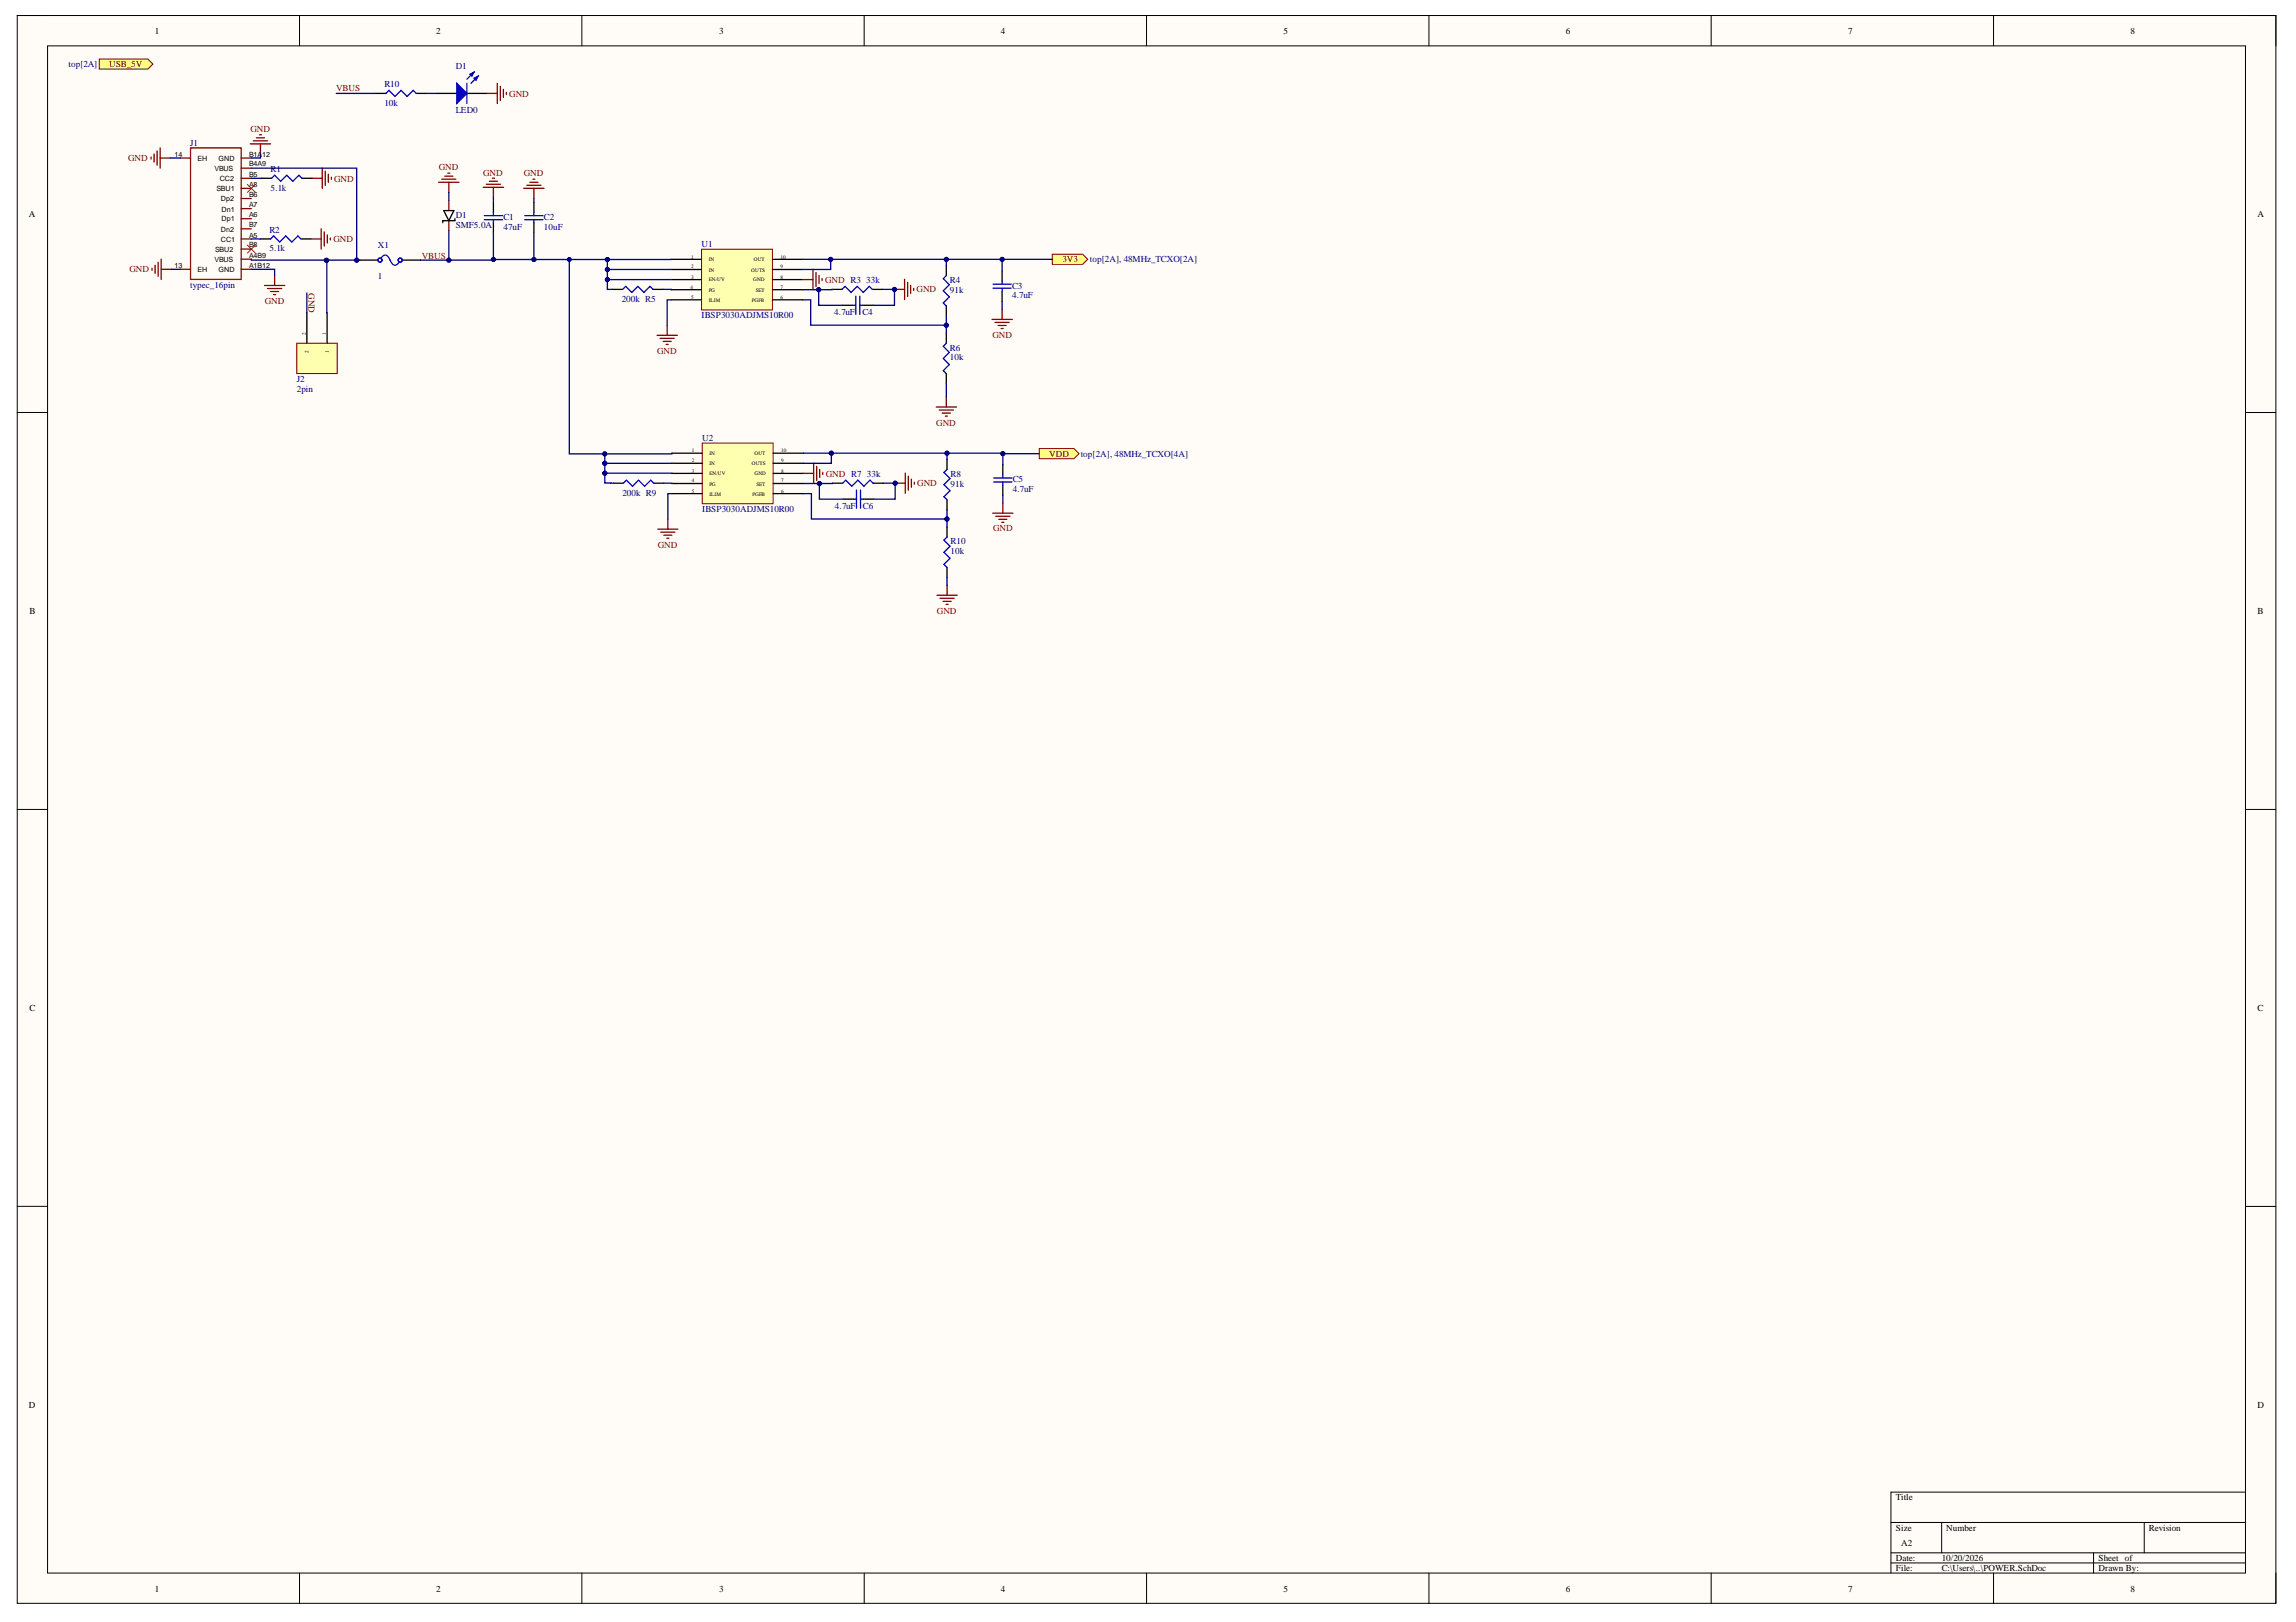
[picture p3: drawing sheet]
<svg xmlns="http://www.w3.org/2000/svg" width="297mm" height="210mm" viewBox="0 0 297 210" stroke-linecap="round" stroke-linejoin="round" font-family="sans-serif">
<defs><g id="words">
<g font-size="1.2">
<text x="20" y="4.4">1</text>
<text x="56.4" y="4.4">2</text>
<text x="93" y="4.4">3</text>
<text x="129.5" y="4.4">4</text>
<text x="166" y="4.4">5</text>
<text x="202.6" y="4.4">6</text>
<text x="239.1" y="4.4">7</text>
<text x="275.6" y="4.4">8</text>
<text x="3.7" y="28.1">A</text>
<text x="292.1" y="28.1">A</text>
<text x="3.8" y="79.5">B</text>
<text x="292.1" y="79.5">B</text>
<text x="3.8" y="130.9">C</text>
<text x="292.1" y="130.9">C</text>
<text x="3.7" y="182.2">D</text>
<text x="292.1" y="182.2">D</text>
<text x="245.3" y="194.1">Title</text>
<text x="245.3" y="198.1">Size</text>
<text x="245.3" y="202">Date:</text>
<text x="245.3" y="203.3">File:</text>
<text x="246" y="200.1">A2</text>
<text x="251.2" y="202">10/20/2026</text>
<text x="251.2" y="203.3">C:\Users\..\POWER.SchDoc</text>
<text x="251.8" y="198.1">Number</text>
<text x="271.5" y="202">Sheet of</text>
<text x="271.5" y="203.3">Drawn By:</text>
<text x="278" y="198.1">Revision</text>
<text x="20" y="206">1</text>
<text x="56.4" y="206">2</text>
<text x="93" y="206">3</text>
<text x="129.5" y="206">4</text>
<text x="166" y="206">5</text>
<text x="202.6" y="206">6</text>
<text x="239.1" y="206">7</text>
<text x="275.6" y="206">8</text>
</g>
<g font-size="1.2" fill="#000080">
<text x="8.9" y="8.7">top[2A]</text>
<text x="49.7" y="11.3">R10</text>
<text x="59" y="9">D1</text>
<text x="49.7" y="13.7">10k</text>
<text x="59" y="14.6">LED0</text>
<text x="24.6" y="18.9">J1</text>
<text x="35" y="22.3">R1</text>
<text x="35" y="24.7">5.1k</text>
<text x="59" y="28.2">D1</text>
<text x="59" y="29.5">SMF5.0A</text>
<text x="65.1" y="28.5">C1</text>
<text x="65.1" y="29.7">47uF</text>
<text x="70.4" y="28.5">C2</text>
<text x="70.4" y="29.7">10uF</text>
<text x="34.8" y="32.5">5.1k</text>
<text x="34.8" y="30.2">R2</text>
<text x="48.9" y="32.1">X1</text>
<text x="90.8" y="32">U1</text>
<text x="141" y="34">top[2A], 48MHz_TCXO[2A]</text>
<text x="24.6" y="37.3">typec_16pin</text>
<text x="48.9" y="36.1">1</text>
<text x="80.4" y="39">200k R5</text>
<text x="90.8" y="41.1">IBSP3030ADJMS10R00</text>
<text x="107.9" y="40.8">4.7uF</text>
<text x="111.6" y="40.8">C4</text>
<text x="112.1" y="36.7">33k</text>
<text x="122.9" y="37.9">91k</text>
<text x="122.9" y="36.6">R4</text>
<text x="130.9" y="37.3">C3</text>
<text x="130.9" y="38.6">4.7uF</text>
<text x="122.9" y="46.6">10k</text>
<text x="122.9" y="45.4">R6</text>
<text x="38.4" y="49.4">J2</text>
<text x="38.4" y="50.7">2pin</text>
<text x="90.8" y="57.1">U2</text>
<text x="139.8" y="59.1">top[2A], 48MHz_TCXO[4A]</text>
<text x="80.5" y="64.1">200k R9</text>
<text x="108" y="65.9">4.7uF</text>
<text x="111.6" y="65.9">C6</text>
<text x="112.2" y="61.8">33k</text>
<text x="123" y="63">91k</text>
<text x="123" y="61.7">R8</text>
<text x="131" y="62.4">C5</text>
<text x="131" y="63.7">4.7uF</text>
<text x="90.8" y="66.2">IBSP3030ADJMS10R00</text>
<text x="123" y="71.7">10k</text>
<text x="123" y="70.5">R10</text>
</g>
<g font-size="1.2" fill="#800000">
<text x="14.1" y="8.7">USB_5V</text>
<text x="43.5" y="11.8">VBUS</text>
<text x="32.4" y="17.1">GND</text>
<text x="65.9" y="12.5">GND</text>
<text x="16.6" y="20.9">GND</text>
<text x="43.2" y="23.5">GND</text>
<text x="56.8" y="22.1">GND</text>
<text x="62.5" y="22.7">GND</text>
<text x="67.7" y="22.8">GND</text>
<text x="16.7" y="35.2">GND</text>
<text x="43.1" y="31.3">GND</text>
<text x="54.6" y="33.5">VBUS</text>
<text x="137.4" y="34">3V3</text>
<text x="34.3" y="39.3">GND</text>
<text x="39.9" y="37.9" transform="rotate(90 39.9 37.9)">GND</text>
<text x="106.7" y="36.6">GND R3</text>
<text x="118.6" y="37.8">GND</text>
<text x="85" y="45.8">GND</text>
<text x="128.4" y="43.7">GND</text>
<text x="121.1" y="55.1">GND</text>
<text x="135.8" y="59.1">VDD</text>
<text x="106.8" y="61.7">GND R7</text>
<text x="118.7" y="62.9">GND</text>
<text x="85.1" y="70.9">GND</text>
<text x="128.5" y="68.8">GND</text>
<text x="121.2" y="79.4">GND</text>
</g>
<g font-size=".9">
<text x="22.6" y="20.3">14</text>
<text x="25.5" y="20.8">EH</text>
<text x="27.7" y="22.1">VBUS</text>
<text x="28.3" y="20.8">GND</text>
<text x="28.4" y="23.4">CC2</text>
<text x="32.2" y="22.9">B5</text>
<text x="32.2" y="21.5">B4A9</text>
<text x="32.2" y="20.3">B1A12</text>
<text x="28" y="24.8">SBU1</text>
<text x="28.6" y="30">Dn2</text>
<text x="28.6" y="26">Dp2</text>
<text x="28.7" y="28.6">Dp1</text>
<text x="28.7" y="27.4">Dn1</text>
<text x="32.2" y="29.4">B7</text>
<text x="32.2" y="28.1">A6</text>
<text x="32.2" y="26.8">A7</text>
<text x="32.2" y="25.5">B6</text>
<text x="32.2" y="24.2">A8</text>
<text x="22.6" y="34.6">13</text>
<text x="25.5" y="35.2">EH</text>
<text x="27.7" y="33.9">VBUS</text>
<text x="27.8" y="32.6">SBU2</text>
<text x="28.3" y="35.2">GND</text>
<text x="28.6" y="31.3">CC1</text>
<text x="32.2" y="34.6">A1B12</text>
<text x="32.2" y="33.4">A4B9</text>
<text x="32.2" y="32">B8</text>
<text x="32.2" y="30.8">A5</text>
</g>
<g font-size=".7">
<text x="89.4" y="33.5">1</text>
<text x="89.4" y="34.7">2</text>
<text x="91.7" y="33.8">IN</text>
<text x="91.7" y="35.1">IN</text>
<text x="97.2" y="35.1">OUTS</text>
<text x="97.5" y="33.8">OUT</text>
<text x="101" y="34.7">9</text>
<text x="101" y="33.5">10</text>
<text x="89.3" y="37.3">4</text>
<text x="89.4" y="36.1">3</text>
<text x="89.4" y="38.7">5</text>
<text x="91.7" y="36.4">EN/UV</text>
<text x="91.7" y="37.8">PG</text>
<text x="91.7" y="39">ILIM</text>
<text x="97.3" y="39">PGFB</text>
<text x="97.4" y="36.4">GND</text>
<text x="97.8" y="37.8">SET</text>
<text x="101" y="38.7">6</text>
<text x="101" y="37.3">7</text>
<text x="101" y="36.1">8</text>
<text x="39.6" y="43.3" transform="rotate(-90 39.6 43.3)">2</text>
<text x="39.9" y="45.6" transform="rotate(-90 39.9 45.6)">2</text>
<text x="42.2" y="43.3" transform="rotate(-90 42.2 43.3)">1</text>
<text x="42.5" y="45.6" transform="rotate(-90 42.5 45.6)">1</text>
<text x="89.5" y="58.5">1</text>
<text x="89.5" y="59.8">2</text>
<text x="91.8" y="58.9">IN</text>
<text x="97.6" y="58.9">OUT</text>
<text x="101.1" y="59.8">9</text>
<text x="101.1" y="58.5">10</text>
<text x="89.5" y="61.2">3</text>
<text x="89.5" y="62.4">4</text>
<text x="89.5" y="63.8">5</text>
<text x="91.8" y="60.2">IN</text>
<text x="91.8" y="61.5">EN/UV</text>
<text x="91.8" y="62.9">PG</text>
<text x="91.8" y="64.1">ILIM</text>
<text x="97.3" y="60.2">OUTS</text>
<text x="97.4" y="64.1">PGFB</text>
<text x="97.6" y="61.5">GND</text>
<text x="97.9" y="62.9">SET</text>
<text x="101.1" y="63.8">6</text>
<text x="101.1" y="62.4">7</text>
<text x="101.1" y="61.2">8</text>
</g>
</g></defs>
<path d="M2.2 2h292.2v205.5h-292.2z" fill-rule="evenodd" fill="#fffcf8"/>
<path d="M2.2 2h292.2v205.5h-292.2z" fill="none" stroke="#000" stroke-width=".13"/>
<path d="M6.2 5.9h284.3v197.7h-284.3z" fill-rule="evenodd" fill="#fffcf8"/>
<g fill="none" stroke="#000" stroke-width=".13">
<path d="M2.2 2h4M6.2 5.9h284.3v197.7h-284.3zM38.7 2v3.9M75.3 2v3.9M111.8 2v3.9M148.3 2v3.9M184.9 2v3.9M221.4 2v3.9M257.9 2v3.9M290.5 2h3.9v3.9M2.2 53.4h4M290.5 53.4h3.9"/>
<path d="M2.2 104.7h4M290.5 104.7h3.9M2.2 156.1h4M290.5 156.1h3.9M244.6 197h45.9M251.2 197v4M277.4 197v4M290.5 193.1h-45.9v10.5M38.7 203.6v3.9M75.3 203.6v3.9M111.8 203.6v3.9M148.3 203.6v3.9"/>
<path d="M184.9 203.6v3.9M221.4 203.6v3.9M244.6 201h45.9M244.6 202.3h45.9M257.9 203.6v3.9M270.8 201v2.6M294.4 203.6v3.9"/>
</g>
<path d="M90.8 32.3h9.1v7.8h-9.1z" fill-rule="evenodd" fill="#ffffb0"/>
<path d="M90.8 32.3h9.1v7.8h-9.1z" fill="none" stroke="#800000" stroke-width=".13"/>
<g fill="none" stroke="#000" stroke-width=".17">
<path d="M33.7 30.9h1.3M33.8 23.1h1.3M38.9 30.9h1.3M39.1 23.1h1.3M46.5 33.7h2.4M52 33.7h2.4M57.4 27.3h1.3l-.6 1.3zM58.9 28.3v.3h-1.6v.2M63.8 26.2v1.3M63.8 28.8v1.3M69.1 26.2v1.3M69.1 28.8v1.3"/>
<path d="M79.2 37.4h1.4M84.5 37.4h1.3M86.8 33.6h4M86.8 34.9h4M86.8 36.2h4M86.8 37.5h4M86.8 38.8h4M99.9 33.6h4M99.9 34.9h4M99.9 36.2h4M99.9 37.5h4M99.9 38.8h4"/>
<path d="M107.6 37.4h1.3M109 39.5h1.3M111.6 39.5h1.3M112.9 37.4h1.3"/>
</g>
<g fill="none" stroke="#00f" stroke-width=".17">
<path d="M35 30.9l.4-.4 .8 .8 .8-.8 .8 .8 .7-.8 .4 .4M35.1 23.1l.4-.4 .8 .8 .8-.8 .8 .8 .8-.8 .4 .4M49.3 33.4a.6 .6 0 0 1 .6-.4 .6 .6 0 0 1 .5 .6l.2 .3a.55 .55 0 0 0 .5 .4 .55 .55 0 0 0 .5-.4M62.7 28.4h2.3M62.7 27.9h2.3M63.8 27.5v.4M63.8 28.4v.4M67.9 28.4h2.3M67.9 27.9h2.3M69.1 27.5v.4M69.1 28.4v.4M80.6 37.4l.3-.3 .8 .7 .8-.7 .8 .7 .8-.7 .4 .3"/>
<path d="M108.9 37.4l.4-.3 .8 .7 .8-.7 .8 .7 .8-.7 .4 .3M110.3 39.5h.4M110.7 38.3v2.4M111.2 39.5h.4M111.2 38.3v2.4"/>
<circle cx="49.2" cy="33.7" r=".26"/>
<circle cx="51.8" cy="33.7" r=".26"/>
</g>
<g fill="none" stroke="#800000" stroke-width=".17">
<path d="M19.9 19.9v1.1M20.3 19.5v1.9M20.7 19.1v2.7M32.4 18.6h2.6M32.8 18.2h1.8M33.2 17.8h1M33.6 17.4h.2M33.7 18.6v1.3M19.5 20.3v.3M19.7 34.7v.3M20.1 34.3v1.1M20.5 33.9v1.9"/>
<path d="M20.7 20.5h1.3M20.9 33.5v2.7M20.9 34.9h1.3M34.2 36.9h2.6M34.6 37.3h1.8M35 37.7h1.1M35.4 38.1h.3M35.5 35.6v1.3M40.2 30.9h1.4M40.4 23.1h1.3M41.6 29.6v2.6M41.7 21.8v2.6"/>
<path d="M41.9 30v1.8M42.1 22.2v1.8M42.3 30.4v1M42.5 22.5v1.1M42.7 30.8v.3M42.9 22.9v.3M56.8 23.6h2.6M57.2 23.2h1.8M57.5 22.8h1.1M57.9 22.4h.3M58.1 23.6v1.3M62.5 24.2h2.6"/>
<path d="M62.9 23.8h1.8M63.3 23.5h1.1M63.7 23.1h.3M63.8 24.2v1.3M67.8 24.4h2.6M68.2 24h1.8M68.5 23.6h1.1M68.9 23.2h.3M69.1 24.4v1.3M115.7 37.4h1.3M117 36.1v2.7M117.4 36.5v1.9"/>
<path d="M117.8 36.9v1.1M118.2 37.3v.3M85 43.4h2.6M85.4 43.8h1.8M85.8 44.2h1M86.2 44.6h.2M86.3 42.1v1.3"/>
</g>
<g fill="none" stroke="#800" stroke-width=".17">
<path d="M23.3 34.9h1.4M23.3 20.5h1.4M31.2 34.9h1.3M31.2 33.5h1.3M31.2 32.2h1.3M31.2 30.9h1.3M31.2 29.6h1.3M31.2 28.3h1.3M31.2 27h1.3M31.2 25.7h1.3M31.2 24.4h1.3M31.2 23.1h1.3"/>
<path d="M31.2 21.8h1.3M31.2 20.5h1.3M58.1 25.9v1.4M58.1 28.6v1.3"/>
</g>
<path d="M24.7 19.1h6.5v17.1h-6.5z" fill="none" stroke="#a00000" stroke-width=".17"/>
<path d="M32 31.7l1 1.1M32 23.9l1 1M33 31.7l-1 1.1M33 23.9l-1 1" fill="none" stroke="#f00" stroke-width=".13"/>
<circle cx="115.7" cy="37.5" r=".26" fill="#000080"/>
<circle cx="115.7" cy="37.5" r=".26" fill="none" stroke="#000080" stroke-width=".13"/>
<g fill="none" stroke="#800000" stroke-width=".17">
<path d="M103.9 36.2h1.3M105.2 34.9v2.6M105.6 35.3v1.8M106 35.7v1M106.4 36v.3M121.1 52.7h2.6M121.5 53.1h1.8M121.9 53.5h1M122.3 53.8h.3M122.4 51.4v1.3M128.3 41.3h2.7M128.7 41.7h1.9"/>
<path d="M129.1 42.1h1.1M129.5 42.5h.3M129.6 40v1.3"/>
</g>
<path d="M122.4 34.4v1.3M122.4 39.6v1.3M129.6 35.1v1.3M129.6 37.7v1.3M122.4 43.1v1.3M122.4 48.4v1.3" fill="none" stroke="#000" stroke-width=".17"/>
<path d="M122.4 35.7l-.4 .4 .8 .7-.8 .8 .8 .8-.8 .8 .4 .4M128.5 37.3h2.3M128.5 36.8h2.3M129.6 36.4v.4M129.6 37.3v.4M122.4 44.4l-.4 .4 .8 .8-.8 .8 .8 .8-.8 .8 .4 .4" fill="none" stroke="#00f" stroke-width=".17"/>
<path d="M90.9 57.3h9.1v7.9h-9.1z" fill-rule="evenodd" fill="#ffffb0"/>
<path d="M90.9 57.3h9.1v7.9h-9.1z" fill="none" stroke="#800000" stroke-width=".13"/>
<g fill="none" stroke="#000" stroke-width=".17">
<path d="M86.9 58.6h4M86.9 60h4M100 58.6h4M100 60h4M79.3 62.5h1.3M84.6 62.5h1.3M86.9 61.3h4M86.9 62.6h4M86.9 63.9h4M100 61.3h4M100 62.6h4M100 63.9h4"/>
<path d="M107.7 62.5h1.3M109.1 64.6h1.3M111.7 64.6h1.3M113 62.5h1.3"/>
</g>
<path d="M80.6 62.5l.4-.4 .8 .8 .8-.8 .8 .8 .8-.8 .4 .4M109 62.5l.4-.4 .8 .8 .8-.8 .8 .8 .8-.8 .4 .4M110.4 64.6h.4M110.8 63.4v2.4M111.3 64.6h.4M111.3 63.4v2.4" fill="none" stroke="#00f" stroke-width=".17"/>
<path d="M85.1 68.5h2.6M85.5 68.9h1.8M85.9 69.3h1M86.3 69.7h.2M86.4 67.2v1.3M115.8 62.5h1.3M117.1 61.2v2.6M117.5 61.6v1.8M117.9 62v1.1M118.3 62.4v.3" fill="none" stroke="#800000" stroke-width=".17"/>
<circle cx="115.8" cy="62.5" r=".26" fill="#000080"/>
<circle cx="115.8" cy="62.5" r=".26" fill="none" stroke="#000080" stroke-width=".13"/>
<g fill="none" stroke="#800000" stroke-width=".17">
<path d="M105.3 60v2.6M104 61.3h1.3M105.7 60.3v1.9M106 60.7v1.1M106.4 61.1v.3M121.2 77h2.6M121.6 77.4h1.8M122 77.8h1.1M122.4 78.2h.3M122.5 75.7v1.3M128.4 66.4h2.6M128.8 66.8h1.9"/>
<path d="M129.2 67.2h1.1M129.6 67.6h.3M129.7 65.1v1.3"/>
</g>
<path d="M122.5 59.4v1.3M122.5 64.7v1.3M122.5 68.2v1.3M122.5 73.4v1.3M129.7 60.1v1.4M129.7 62.8v1.3" fill="none" stroke="#000" stroke-width=".17"/>
<path d="M122.5 69.5l-.4 .4 .8 .8-.8 .8 .8 .8-.8 .7 .4 .4M122.5 60.7l-.4 .4 .8 .8-.8 .8 .8 .8-.8 .8 .4 .4M128.6 62.4h2.3M128.6 61.9h2.3M129.7 61.5v.4M129.7 62.4v.4" fill="none" stroke="#00f" stroke-width=".17"/>
<path d="M136.1 32.9h4l.6 .7-.6 .6h-4z" fill-rule="evenodd" fill="#ffff80"/>
<path d="M136.1 32.9h4l.6 .7-.6 .6h-4z" fill="none" stroke="#800000" stroke-width=".13"/>
<path d="M134.5 58.1h4.4l.7 .6-.7 .7h-4.4z" fill-rule="evenodd" fill="#ffff80"/>
<path d="M134.5 58.1h4.4l.7 .6-.7 .7h-4.4z" fill="none" stroke="#800000" stroke-width=".13"/>
<path d="M38.4 44.4h5.2v3.9h-5.2z" fill-rule="evenodd" fill="#ffffb0"/>
<path d="M38.4 44.4h5.2v3.9h-5.2z" fill="none" stroke="#800000" stroke-width=".13"/>
<path d="M39.7 40.5v3.9M42.3 40.5v3.9" fill="none" stroke="#000" stroke-width=".17"/>
<path d="M12.8 7.6h6.3l.7 .7-.7 .6h-6.3z" fill-rule="evenodd" fill="#ffff80"/>
<path d="M12.8 7.6h6.3l.7 .7-.7 .6h-6.3z" fill="none" stroke="#800000" stroke-width=".13"/>
<path d="M56.5 12.1h2.6M60.4 12.1h2.6" fill="none" stroke="#000" stroke-width=".17"/>
<path d="M59.1 10.8l1.3 1.3-1.3 1.3z" fill="#00f"/>
<path d="M59.1 10.8l1.3 1.3-1.3 1.3zM61.3 9.3l-.9 1M61.8 9.9l-.9 .9" fill="none" stroke="#00f" stroke-width=".17"/>
<path d="M61.3 10.1l.5-.2-.2 .5z" fill="#00f"/>
<path d="M61.3 10.1l.5-.2-.2 .5z" fill="none" stroke="#00f" stroke-width=".17"/>
<path d="M60.8 9.6l.5-.3-.2 .6z" fill="#00f"/>
<path d="M49.9 12.1l.4-.4 .8 .8 .8-.8 .8 .8 .8-.8 .4 .4M60.4 10.8v2.6M60.8 9.6l.5-.3-.2 .6z" fill="none" stroke="#00f" stroke-width=".17"/>
<path d="M48.6 12.1h1.3M53.9 12.1h1.3" fill="none" stroke="#000" stroke-width=".17"/>
<path d="M63 12.1h1.3M64.3 10.8v2.6M64.7 11.2v1.8M65.1 11.6v1M65.5 12v.2" fill="none" stroke="#800000" stroke-width=".17"/>
<path d="M33.7 19.9v.6h-1.2M22 20.5h1.3M22.2 34.9h1.1M32.5 34.9h3v.7M32.5 30.9h1.2M32.5 23.1h1.3M58.1 24.9v1M63.8 25.5v.7M69.1 25.7v.5M69.1 30.1v3.5" fill="none" stroke="#000080" stroke-width=".17"/>
<circle cx="69.1" cy="33.6" r=".26" fill="#000080"/>
<circle cx="69.1" cy="33.6" r=".26" fill="none" stroke="#000080" stroke-width=".13"/>
<path d="M58.1 29.9v3.8" fill="none" stroke="#000080" stroke-width=".17"/>
<circle cx="58.1" cy="33.7" r=".26" fill="#000080"/>
<circle cx="58.1" cy="33.7" r=".26" fill="none" stroke="#000080" stroke-width=".13"/>
<path d="M32.5 33.5v.2h14" fill="none" stroke="#000080" stroke-width=".17"/>
<circle cx="46.1" cy="33.7" r=".26" fill="#000080"/>
<circle cx="46.1" cy="33.7" r=".26" fill="none" stroke="#000080" stroke-width=".13"/>
<path d="M32.5 21.8h13.6v11.9" fill="none" stroke="#000080" stroke-width=".17"/>
<circle cx="46.1" cy="33.7" r=".26" fill="#000080"/>
<circle cx="46.1" cy="33.7" r=".26" fill="none" stroke="#000080" stroke-width=".13"/>
<path d="M86.8 33.6h-13.4" fill="none" stroke="#000080" stroke-width=".17"/>
<circle cx="78.6" cy="33.6" r=".26" fill="#000080"/>
<circle cx="78.6" cy="33.6" r=".26" fill="none" stroke="#000080" stroke-width=".13"/>
<path d="M78.6 33.6v1.3h8.2" fill="none" stroke="#000080" stroke-width=".17"/>
<circle cx="78.6" cy="34.9" r=".26" fill="#000080"/>
<circle cx="78.6" cy="34.9" r=".26" fill="none" stroke="#000080" stroke-width=".13"/>
<circle cx="78.6" cy="33.6" r=".26" fill="#000080"/>
<circle cx="78.6" cy="33.6" r=".26" fill="none" stroke="#000080" stroke-width=".13"/>
<path d="M86.8 38.8h-.5v3.3M114.2 37.4h1.5v2.1h-2.8" fill="none" stroke="#000080" stroke-width=".17"/>
<circle cx="115.7" cy="37.5" r=".26" fill="#000080"/>
<circle cx="115.7" cy="37.5" r=".26" fill="none" stroke="#000080" stroke-width=".13"/>
<path d="M107.6 37.4l-3.7 .1" fill="none" stroke="#000080" stroke-width=".17"/>
<circle cx="105.9" cy="37.5" r=".26" fill="#000080"/>
<circle cx="105.9" cy="37.5" r=".26" fill="none" stroke="#000080" stroke-width=".13"/>
<path d="M105.9 37.5v2h3.1" fill="none" stroke="#000080" stroke-width=".17"/>
<circle cx="105.9" cy="37.5" r=".26" fill="#000080"/>
<circle cx="105.9" cy="37.5" r=".26" fill="none" stroke="#000080" stroke-width=".13"/>
<path d="M103.9 33.6h3.6v1.3h-3.6" fill="none" stroke="#000080" stroke-width=".17"/>
<circle cx="107.5" cy="33.6" r=".26" fill="#000080"/>
<circle cx="107.5" cy="33.6" r=".26" fill="none" stroke="#000080" stroke-width=".13"/>
<path d="M103.9 38.8h1v3.3h17.5" fill="none" stroke="#000080" stroke-width=".17"/>
<circle cx="122.4" cy="42.1" r=".26" fill="#000080"/>
<circle cx="122.4" cy="42.1" r=".26" fill="none" stroke="#000080" stroke-width=".13"/>
<path d="M122.4 40.9v2.2" fill="none" stroke="#000080" stroke-width=".17"/>
<circle cx="122.4" cy="42.1" r=".26" fill="#000080"/>
<circle cx="122.4" cy="42.1" r=".26" fill="none" stroke="#000080" stroke-width=".13"/>
<path d="M107.5 33.6h14.9v.8" fill="none" stroke="#000080" stroke-width=".17"/>
<circle cx="122.4" cy="33.6" r=".26" fill="#000080"/>
<circle cx="122.4" cy="33.6" r=".26" fill="none" stroke="#000080" stroke-width=".13"/>
<circle cx="107.5" cy="33.6" r=".26" fill="#000080"/>
<circle cx="107.5" cy="33.6" r=".26" fill="none" stroke="#000080" stroke-width=".13"/>
<path d="M122.4 33.6h7.2v1.5" fill="none" stroke="#000080" stroke-width=".17"/>
<circle cx="129.6" cy="33.6" r=".26" fill="#000080"/>
<circle cx="129.6" cy="33.6" r=".26" fill="none" stroke="#000080" stroke-width=".13"/>
<circle cx="122.4" cy="33.6" r=".26" fill="#000080"/>
<circle cx="122.4" cy="33.6" r=".26" fill="none" stroke="#000080" stroke-width=".13"/>
<path d="M78.6 36.2h8.2M85.8 37.4l1 .1M129.6 39v1M122.4 49.7v1.7" fill="none" stroke="#000080" stroke-width=".17"/>
<circle cx="78.6" cy="36.2" r=".26" fill="#000080"/>
<circle cx="78.6" cy="36.2" r=".26" fill="none" stroke="#000080" stroke-width=".13"/>
<path d="M78.6 34.9v2.5h.6" fill="none" stroke="#000080" stroke-width=".17"/>
<circle cx="78.6" cy="36.2" r=".26" fill="#000080"/>
<circle cx="78.6" cy="36.2" r=".26" fill="none" stroke="#000080" stroke-width=".13"/>
<circle cx="78.6" cy="34.9" r=".26" fill="#000080"/>
<circle cx="78.6" cy="34.9" r=".26" fill="none" stroke="#000080" stroke-width=".13"/>
<path d="M63.8 30.1v3.6h-9.4" fill="none" stroke="#000080" stroke-width=".17"/>
<circle cx="58.1" cy="33.7" r=".26" fill="#000080"/>
<circle cx="58.1" cy="33.7" r=".26" fill="none" stroke="#000080" stroke-width=".13"/>
<circle cx="63.8" cy="33.6" r=".26" fill="#000080"/>
<circle cx="63.8" cy="33.6" r=".26" fill="none" stroke="#000080" stroke-width=".13"/>
<path d="M63.8 33.6h9.6" fill="none" stroke="#000080" stroke-width=".17"/>
<circle cx="63.8" cy="33.6" r=".26" fill="#000080"/>
<circle cx="63.8" cy="33.6" r=".26" fill="none" stroke="#000080" stroke-width=".13"/>
<circle cx="69.1" cy="33.6" r=".26" fill="#000080"/>
<circle cx="69.1" cy="33.6" r=".26" fill="none" stroke="#000080" stroke-width=".13"/>
<path d="M86.9 63.9h-.5v3.3M114.3 62.5h1.5v2.1h-2.8" fill="none" stroke="#000080" stroke-width=".17"/>
<circle cx="115.8" cy="62.5" r=".26" fill="#000080"/>
<circle cx="115.8" cy="62.5" r=".26" fill="none" stroke="#000080" stroke-width=".13"/>
<path d="M107.7 62.5l-3.7 .1" fill="none" stroke="#000080" stroke-width=".17"/>
<circle cx="106" cy="62.6" r=".26" fill="#000080"/>
<circle cx="106" cy="62.6" r=".26" fill="none" stroke="#000080" stroke-width=".13"/>
<path d="M106 62.6v2h3.1" fill="none" stroke="#000080" stroke-width=".17"/>
<circle cx="106" cy="62.6" r=".26" fill="#000080"/>
<circle cx="106" cy="62.6" r=".26" fill="none" stroke="#000080" stroke-width=".13"/>
<path d="M104 58.6h3.6v1.4h-3.6" fill="none" stroke="#000080" stroke-width=".17"/>
<circle cx="107.6" cy="58.6" r=".26" fill="#000080"/>
<circle cx="107.6" cy="58.6" r=".26" fill="none" stroke="#000080" stroke-width=".13"/>
<path d="M104 63.9h1v3.3h17.5" fill="none" stroke="#000080" stroke-width=".17"/>
<circle cx="122.5" cy="67.2" r=".26" fill="#000080"/>
<circle cx="122.5" cy="67.2" r=".26" fill="none" stroke="#000080" stroke-width=".13"/>
<path d="M122.5 66v2.2" fill="none" stroke="#000080" stroke-width=".17"/>
<circle cx="122.5" cy="67.2" r=".26" fill="#000080"/>
<circle cx="122.5" cy="67.2" r=".26" fill="none" stroke="#000080" stroke-width=".13"/>
<path d="M107.6 58.6h14.9v.8" fill="none" stroke="#000080" stroke-width=".17"/>
<circle cx="122.5" cy="58.6" r=".26" fill="#000080"/>
<circle cx="122.5" cy="58.6" r=".26" fill="none" stroke="#000080" stroke-width=".13"/>
<circle cx="107.6" cy="58.6" r=".26" fill="#000080"/>
<circle cx="107.6" cy="58.6" r=".26" fill="none" stroke="#000080" stroke-width=".13"/>
<path d="M122.5 58.6h7.2v1.5" fill="none" stroke="#000080" stroke-width=".17"/>
<circle cx="129.7" cy="58.7" r=".26" fill="#000080"/>
<circle cx="129.7" cy="58.7" r=".26" fill="none" stroke="#000080" stroke-width=".13"/>
<circle cx="122.5" cy="58.6" r=".26" fill="#000080"/>
<circle cx="122.5" cy="58.6" r=".26" fill="none" stroke="#000080" stroke-width=".13"/>
<path d="M78.2 61.2l8.7 .1M85.9 62.5l1 .1M129.7 64.1v1" fill="none" stroke="#000080" stroke-width=".17"/>
<circle cx="78.2" cy="61.2" r=".26" fill="#000080"/>
<circle cx="78.2" cy="61.2" r=".26" fill="none" stroke="#000080" stroke-width=".13"/>
<path d="M78.2 60h8.7" fill="none" stroke="#000080" stroke-width=".17"/>
<circle cx="78.2" cy="60" r=".26" fill="#000080"/>
<circle cx="78.2" cy="60" r=".26" fill="none" stroke="#000080" stroke-width=".13"/>
<path d="M86.9 58.6v.1h-8.7v3.8h1.1" fill="none" stroke="#000080" stroke-width=".17"/>
<circle cx="78.2" cy="58.7" r=".26" fill="#000080"/>
<circle cx="78.2" cy="58.7" r=".26" fill="none" stroke="#000080" stroke-width=".13"/>
<circle cx="78.2" cy="60" r=".26" fill="#000080"/>
<circle cx="78.2" cy="60" r=".26" fill="none" stroke="#000080" stroke-width=".13"/>
<circle cx="78.2" cy="61.2" r=".26" fill="#000080"/>
<circle cx="78.2" cy="61.2" r=".26" fill="none" stroke="#000080" stroke-width=".13"/>
<path d="M73.7 33.6v25.1h4.5" fill="none" stroke="#000080" stroke-width=".17"/>
<circle cx="73.7" cy="33.6" r=".26" fill="#000080"/>
<circle cx="73.7" cy="33.6" r=".26" fill="none" stroke="#000080" stroke-width=".13"/>
<circle cx="78.2" cy="58.7" r=".26" fill="#000080"/>
<circle cx="78.2" cy="58.7" r=".26" fill="none" stroke="#000080" stroke-width=".13"/>
<path d="M129.7 58.7h4.8" fill="none" stroke="#000080" stroke-width=".17"/>
<circle cx="129.7" cy="58.7" r=".26" fill="#000080"/>
<circle cx="129.7" cy="58.7" r=".26" fill="none" stroke="#000080" stroke-width=".13"/>
<path d="M136.1 33.6h-6.5M122.5 74.7v1" fill="none" stroke="#000080" stroke-width=".17"/>
<circle cx="129.6" cy="33.6" r=".26" fill="#000080"/>
<circle cx="129.6" cy="33.6" r=".26" fill="none" stroke="#000080" stroke-width=".13"/>
<path d="M39.7 37.9v2.6M42.2 33.7h.1v6.8" fill="none" stroke="#000080" stroke-width=".17"/>
<circle cx="42.3" cy="33.7" r=".26" fill="#000080"/>
<circle cx="42.3" cy="33.7" r=".26" fill="none" stroke="#000080" stroke-width=".13"/>
<circle cx="42.2" cy="33.7" r=".26" fill="#000080"/>
<circle cx="42.2" cy="33.7" r=".26" fill="none" stroke="#000080" stroke-width=".13"/>
<path d="M43.5 12.1h5.1M55.2 12.1h1.3" fill="none" stroke="#000080" stroke-width=".17"/>
<use href="#words"/>
</svg>
